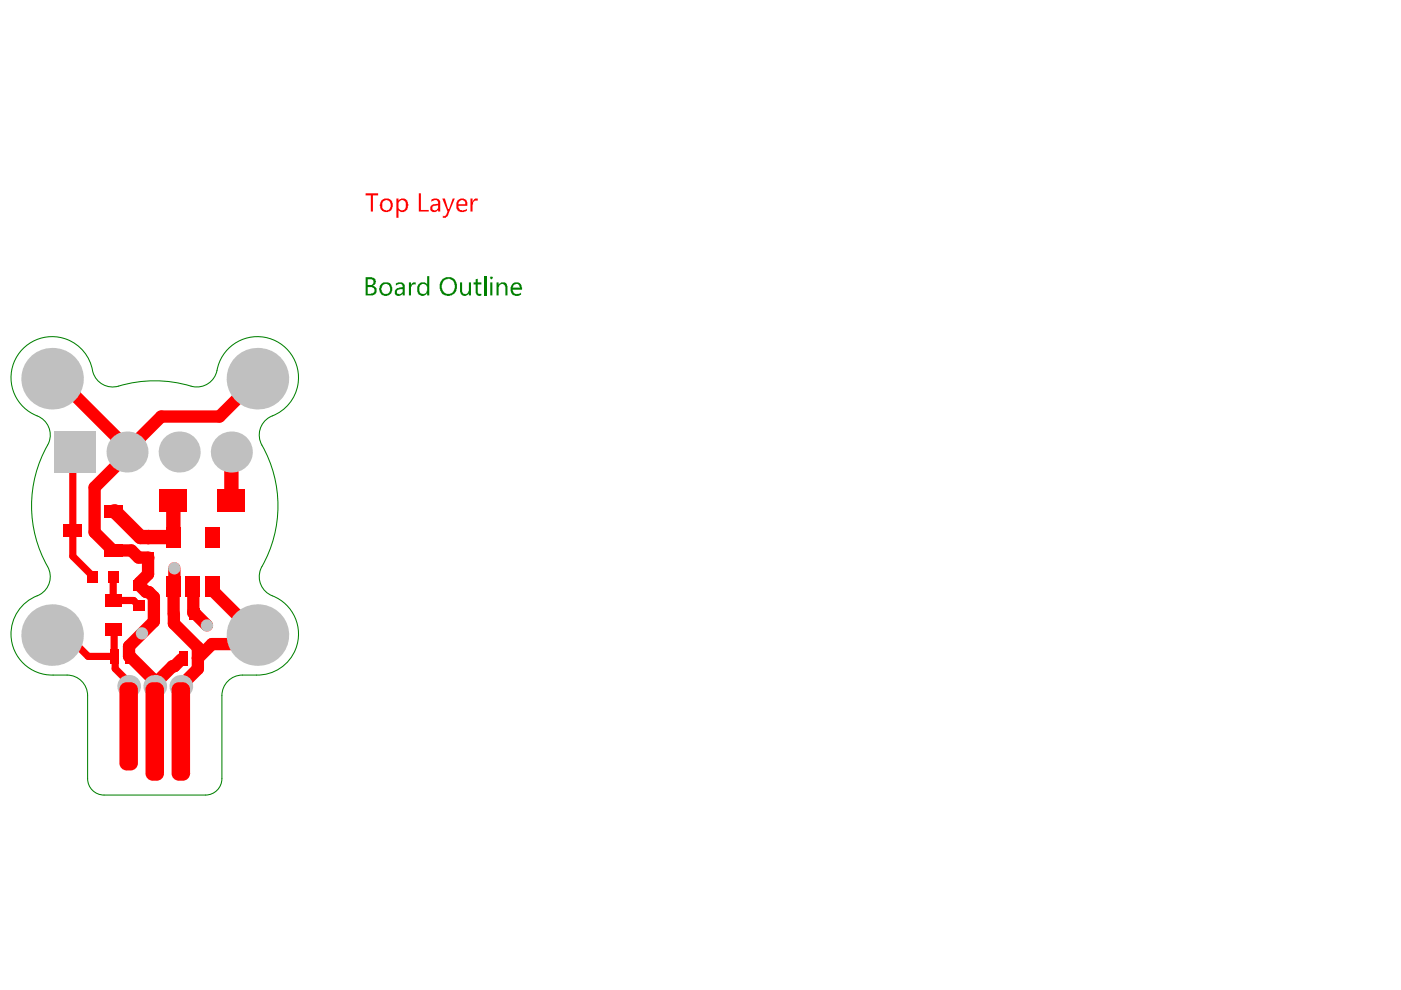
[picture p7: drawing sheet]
<svg xmlns="http://www.w3.org/2000/svg" width="297mm" height="210mm" viewBox="0 0 297 210" stroke-linecap="round" stroke-linejoin="round" font-family="sans-serif">
<path d="M11.3 143.1h2.9M18.6 147.5v17.6M47 147.5v17.6M51.4 143.1h3M22.1 168.6h21.5" fill="none" stroke="#008000" stroke-width=".22"/>
<g fill="#008000">
<path d="M86.7 59.9h.4v.5l.1-.2a.67 .67 0 0 1 .9-.3v.4a.79 .79 0 0 0-1 .9v1.4h-.4z"/>
<path d="M97.5 59.9h.5v1.6a.67 .67 0 0 0 .5 .8 .67 .67 0 0 0 .8-.5l.1-1.9h.5v2.7h-.5v-.4a1.02 1.02 0 0 1-1.2 .4 1.02 1.02 0 0 1-.7-1.1z"/>
<path d="M100.9 59.2l.4-.1v.8h.8v.4h-.8v1.8l.1 .2h.7v.3a.78 .78 0 0 1-.9 0 .78 .78 0 0 1-.3-.7v-1.6h-.5v-.4h.5z"/>
<path d="M78 59.2v1.2h.4a.6 .6 0 0 0 .8-.3v-.1a.6 .6 0 0 0-.6-.8zM78 60.9v1.4h.6a.83 .83 0 0 0 .7-1.2l-.5-.2zM77.5 58.8h1.1a.98 .98 0 0 1 1 .7 .98 .98 0 0 1-.5 1.1 .98 .98 0 0 1 .8 .9 .98 .98 0 0 1-.6 1l-1.8 .1z"/>
<path d="M81.1 60.5v.1a1.13 1.13 0 0 0 .7 1.8v-.1a1 1 0 0 0 .8-1.5 .57 .57 0 0 0-.7-.6h-.4zM80.6 60.4a1.59 1.59 0 0 1 2.2-.2v.1a1.41 1.41 0 0 1-.2 2.1 1.41 1.41 0 0 1-2.1-.5l-.1-.8z"/>
<path d="M84.2 61.6v.2a.36 .36 0 0 0 0 .4 .36 .36 0 0 0 .4 .1v.1l.4-.1 .1-.2a.57 .57 0 0 0 .3-.8h-.7zM83.9 60.1a1.11 1.11 0 0 1 1.2-.2 1.11 1.11 0 0 1 .7 1v1.7h-.4v-.4a.9 .9 0 0 1-.9 .5 .9 .9 0 0 1-.8-.5v-.1a.96 .96 0 0 1 .9-1.1l.8-.1v-.4a.94 .94 0 0 0-1.5 0z"/>
<path d="M88.7 60.3a1.22 1.22 0 0 1 1.9 0v-1.8h.4v4.1h-.4v-.4a1.12 1.12 0 0 1-1.3 .5 1.12 1.12 0 0 1-.8-1.1v-.8zM89 60.5a2.12 2.12 0 0 0 .1 1.7h.1a.88 .88 0 0 0 1.4-.8v-.4a.92 .92 0 0 0-1.5-.6z"/>
<path d="M94 59.5v.2a1.73 1.73 0 0 0 .4 2.5 1.38 1.38 0 0 0 2-1.4v-.2a1.54 1.54 0 0 0-1.2-1.5l-.7 .1zM93.7 59.3a2.01 2.01 0 0 1 2.8 .1 2.32 2.32 0 0 1-.4 3 1.88 1.88 0 0 1-2.1 0 1.88 1.88 0 0 1-.8-2z"/>
</g>
<path d="M102.8 58.5v4.1" fill="none" stroke="#008000" stroke-width=".44"/>
<g fill="#008000">
<path d="M105.3 59.9h.4v.4a1.02 1.02 0 0 1 1.2-.4 1.02 1.02 0 0 1 .7 1.1v1.6h-.4v-1.6a.73 .73 0 0 0-.8-.8 .73 .73 0 0 0-.7 .9v1.5h-.4z"/>
<path d="M103.9 58.7a.32 .32 0 0 1 .4 0 .32 .32 0 0 1 .1 .4 .25 .25 0 0 1-.3 .1 .25 .25 0 0 1-.2-.3zM103.9 59.9h.5v2.7h-.5z"/>
<path d="M108.8 60.5l-.1 .5h1.6l-.2-.1a.64 .64 0 0 0-.4-.7 .64 .64 0 0 0-.8 .3zM108.6 60.2a1.23 1.23 0 0 1 1.4-.3 1.23 1.23 0 0 1 .7 1.3v.2h-2a1.05 1.05 0 0 0 .7 .9 1.05 1.05 0 0 0 1.1-.2v.3a1.36 1.36 0 0 1-1.8 .1 1.36 1.36 0 0 1-.3-1.7z"/>
</g>
<path d="M11.3 143.1a8.7 8.7 0 0 1-8.8-7.3 8.7 8.7 0 0 1 6-9.7 4.3 4.3 0 0 0 1.6-6 26.3 26.3 0 0 1 .3-26.3 4.4 4.4 0 0 0-2.5-5.6 8.7 8.7 0 0 1-2.2-15 8.7 8.7 0 0 1 14 5.7 4.4 4.4 0 0 0 5.4 3 26.9 26.9 0 0 1 15.8 .1 4.4 4.4 0 0 0 5.1-3.4 8.7 8.7 0 0 1 14.4-5 8.7 8.7 0 0 1-3.2 14.8 4.3 4.3 0 0 0-1.7 6 26.3 26.3 0 0 1-.2 26.3 4.3 4.3 0 0 0 2.4 5.6 8.7 8.7 0 0 1 5.4 9.8 8.7 8.7 0 0 1-8.7 7M14.2 143.1a4.4 4.4 0 0 1 4.4 4.4M51.4 143.1a4.4 4.4 0 0 0-4.4 4.4M18.6 165.1a3.5 3.5 0 0 0 3.5 3.5M47 165.1a3.5 3.5 0 0 1-3.4 3.5" fill="none" stroke="#008000" stroke-width=".22"/>
<path d="M11 80.3h1.3l14.7 14.6v1.5l-6.9 6.9v9.5l3.8 3.9h4l1.5 1.5h2.1M54.6 80.3l-8.1 8h-12.3l-7.2 7.2M31.4 118.3v3.5l-1.8 1.8v.5l1.4 1.4h.5l1.1 1.1v5.2l-5.2 5.2v2.2h.2l4.8 4.8v1.1l.4 .4v-.5l3.8-3.7h.4l1.5-1.5M36.8 124.4v5.7M36.9 130.2v2l5.1 5.1v4.5l-3.7 3.7M37 120.5v3.6l-.2 .2M41 124.4v5.5l.4 .3 2.5 2.4M45 124.3v.8l9.5 9.5M54.6 134.6l-1.9 2h-7.8l-2.9 2.9" fill="none" stroke="#f00" stroke-width="2.6"/>
<path d="M49.1 95.5l-.1 10.4M31.5 113.9h.1M36.6 105.9l.2 .2v7.8h-7l-5.4-5.5h-.3" fill="none" stroke="#f00" stroke-width="3"/>
<path d="M15.9 95.5l-.5 .5v21.9l4.2 4.4M11 134.6h3.2l4.5 4.6h5.6M24 122.3h.1M24 122.3v5M24 127.3h.1M24 127.3h4.3l1.3 1.2M24 133.4l.2 .2v5.5l.1 .1M24.3 139.2l.1 2.6 2.9 2.8v.9" fill="none" stroke="#f00" stroke-width="1.5"/>
<g fill="#f00">
<path d="M77.5 41h2.7v.4h-1.1v3.5h-.5v-3.5h-1.1z"/>
<path d="M88.8 41h.4v3.5h1.7v.4h-2.1z"/>
<path d="M93.8 42.1h.5l.8 2.4 .9-2.4h.4l-1.3 3.2a.99 .99 0 0 1-1.2 .9v-.5a.6 .6 0 0 0 .8-.3l.2-.5z"/>
<path d="M99.7 42.1h.5v.7l.1-.2a.82 .82 0 0 1 1-.5v.4a.7 .7 0 0 0-.7 .1 .7 .7 0 0 0-.3 .7l-.1 1.6h-.5z"/>
<path d="M81.2 42.8v.1a1.9 1.9 0 0 0 .1 1.5 1.03 1.03 0 0 0 1.3-.1 1.03 1.03 0 0 0 .1-1.3v-.1a.97 .97 0 0 0-1.5-.1zM80.8 42.5a1.44 1.44 0 0 1 2.4 .4 1.44 1.44 0 0 1-1.3 2.1 1.52 1.52 0 0 1-1.4-1.5z"/>
<path d="M84 42.1h.5v.5a1.04 1.04 0 0 1 1.2-.5 1.04 1.04 0 0 1 .8 1.1 1.38 1.38 0 0 1-1 1.8h-.6l-.4-.5v1.7h-.5zM84.6 42.8l-.1 .9a.59 .59 0 0 0 .3 .8 .91 .91 0 0 0 1-.1 .91 .91 0 0 0 .2-1 .59 .59 0 0 0-.3-.8 .59 .59 0 0 0-1 .2z"/>
<path d="M91.7 43.9a.54 .54 0 0 0 .3 .7 .54 .54 0 0 0 .7-.3 .57 .57 0 0 0 .2-.8l-1 .1zM91.5 42.3a1.36 1.36 0 0 1 1.8 .3v2.3h-.4v-.4a.88 .88 0 0 1-1.5 .2 .88 .88 0 0 1 .5-1.4l1-.1a.63 .63 0 0 0-.3-.7 .63 .63 0 0 0-.7 0l-.4 .3z"/>
<path d="M97.3 42.8l-.1 .5h1.4a.69 .69 0 0 0-.4-.7 .69 .69 0 0 0-.8 .2zM97 42.5a1.15 1.15 0 0 1 1.3-.4 1.15 1.15 0 0 1 .8 1.2v.3h-1.9v.1a.87 .87 0 0 0 1.2 .8l.6-.2v.4a1.71 1.71 0 0 1-2-.2 2.32 2.32 0 0 1 0-2z"/>
</g>
<g fill="#c0c0c0">
<circle cx="32.8" cy="158" r="1.31"/>
<circle cx="37" cy="120.5" r="1.31"/>
<circle cx="30.1" cy="134.3" r="1.31"/>
<circle cx="43.9" cy="132.6" r="1.31"/>
<circle cx="38.3" cy="145.5" r="2.42"/>
<circle cx="32.8" cy="145.5" r="2.42"/>
<circle cx="27.3" cy="145.5" r="2.42"/>
<circle cx="11" cy="134.6" r="6.5"/>
<circle cx="54.6" cy="134.6" r="6.5"/>
<circle cx="49.1" cy="95.8" r="4.4"/>
<circle cx="26.9" cy="95.8" r="4.4"/>
<circle cx="38" cy="95.8" r="4.4"/>
<circle cx="11" cy="80.3" r="6.5"/>
<circle cx="54.6" cy="80.3" r="6.5"/>
</g>
<path d="M11.5 91.5h8.7v8.7h-8.7z" fill-rule="evenodd" fill="#c0c0c0"/>
<g fill="#f00">
<path d="M30.9 146.2l1.5-1.5h.8l1.6 1.5v17.8l-1.6 1.5h-.8l-1.5-1.5z" fill-rule="evenodd"/>
<path d="M36.4 146.2l1.5-1.5h.9l1.5 1.5v17.8l-1.5 1.5h-.9l-1.5-1.5z" fill-rule="evenodd"/>
<path d="M25.3 146.2l1.6-1.5h.8l1.5 1.5v15.6l-1.5 1.6h-.8l-1.6-1.6z" fill-rule="evenodd"/>
<path d="M35.2 122.1h3.1v4.4h-3.1z" fill-rule="evenodd"/>
<path d="M39.4 122.1h3v4.4h-3z" fill-rule="evenodd"/>
<path d="M43.5 122.1h3v4.4h-3z" fill-rule="evenodd"/>
<path d="M43.5 111.7h3v4.4h-3z" fill-rule="evenodd"/>
<path d="M35.2 111.7h3.1v4.4h-3.1z" fill-rule="evenodd"/>
<path d="M30.3 112.8h2.4v2.2h-2.4z" fill-rule="evenodd"/>
<path d="M30.3 117.1h2.4v2.2h-2.4z" fill-rule="evenodd"/>
<path d="M35.8 129h2.2v2.3h-2.2z" fill-rule="evenodd"/>
<path d="M40.1 129h2.2v2.3h-2.2z" fill-rule="evenodd"/>
<path d="M46.1 103.8h5.9v4.8h-5.9z" fill-rule="evenodd"/>
<path d="M33.7 103.8h5.9v4.8h-5.9z" fill-rule="evenodd"/>
<path d="M22.9 121.1h2.2v2.4h-2.2z" fill-rule="evenodd"/>
<path d="M18.6 121.1h2.1v2.4h-2.1z" fill-rule="evenodd"/>
<path d="M22.3 132.1h3.4v2.6h-3.4z" fill-rule="evenodd"/>
<path d="M22.3 126h3.4v2.6h-3.4z" fill-rule="evenodd"/>
<path d="M13.5 111.3h3.9v2.6h-3.9z" fill-rule="evenodd"/>
<path d="M22.2 107.1h3.9v2.7h-3.9z" fill-rule="evenodd"/>
<path d="M22.2 115.4h3.9v2.6h-3.9z" fill-rule="evenodd"/>
<path d="M28.4 127.4h2.4v2.1h-2.4z" fill-rule="evenodd"/>
<path d="M28.4 123h2.4v2.2h-2.4z" fill-rule="evenodd"/>
<path d="M26.5 137.7h1.7v3h-1.7z" fill-rule="evenodd"/>
<path d="M23.4 137.7h1.8v3h-1.8z" fill-rule="evenodd"/>
<path d="M38 138h1.8v3.1h-1.8z" fill-rule="evenodd"/>
<path d="M41.1 138h1.7v3.1h-1.7z" fill-rule="evenodd"/>
</g>
<g fill="#f00">
<path d="M32.4 164v1.5zM30.9 164h1.5v1.5a1.53 1.53 0 0 1-1.5-1.5z"/>
<path d="M33.2 164h1.6zM33.2 164h1.6a1.53 1.53 0 0 1-1.6 1.5z"/>
<path d="M33.2 144.7v1.5zM33.2 144.7a1.53 1.53 0 0 1 1.6 1.5h-1.6z"/>
<path d="M30.9 146.2h1.5zM31.1 145.3l.8-.6h.5v1.5h-1.5z"/>
<path d="M37.9 164v1.5zM36.4 164h1.5v1.5a1.53 1.53 0 0 1-1.5-1.5z"/>
<path d="M38.8 164h1.5zM38.8 164h1.5a1.53 1.53 0 0 1-1.5 1.5z"/>
<path d="M38.8 144.7v1.5zM38.8 144.7a1.53 1.53 0 0 1 1.5 1.5h-1.5z"/>
<path d="M36.4 146.2h1.5zM36.7 145.3l.7-.6h.5v1.5h-1.5z"/>
<path d="M26.9 161.8v1.6zM25.3 161.8h1.6v1.6a1.53 1.53 0 0 1-1.6-1.6z"/>
<path d="M27.7 161.8h1.5zM27.7 161.8h1.5a1.53 1.53 0 0 1-1.5 1.6z"/>
<path d="M27.7 144.7v1.5zM27.7 144.7a1.53 1.53 0 0 1 1.5 1.5h-1.5z"/>
<path d="M25.3 146.2h1.6zM25.6 145.3l.8-.6h.5v1.5h-1.6z"/>
</g>
</svg>
